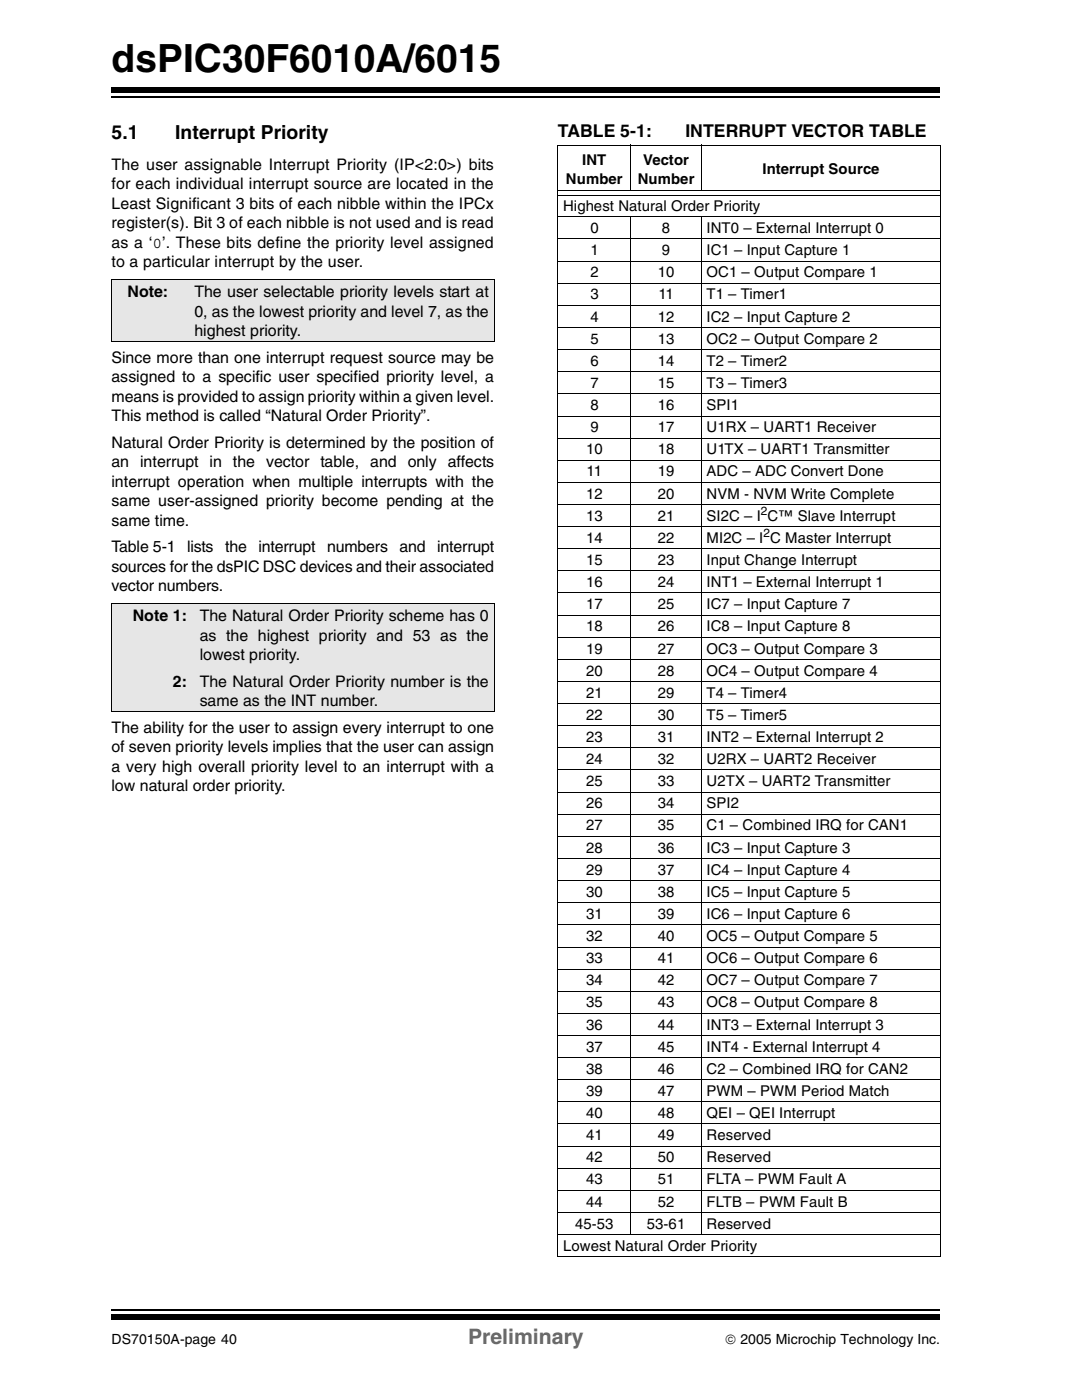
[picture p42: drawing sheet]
<svg xmlns="http://www.w3.org/2000/svg" width="216mm" height="279mm" viewBox="0 0 216 279" stroke-linecap="round" stroke-linejoin="round" font-family="sans-serif">
<defs><g id="words">
<text font-size="7.7" x="22.2" y="14.4">dsPIC30F6010A/6015</text>
<text font-size="4.2" fill="#656565" x="93.3" y="267.8">Preliminary</text>
<g font-size="3.9">
<text x="22.2" y="27.6">5.1</text>
<text x="34.9" y="27.6">Interrupt Priority</text>
</g>
<g font-size="3.5">
<text x="111.1" y="27.4">TABLE 5-1:</text>
<text x="136.5" y="27.4">INTERRUPT VECTOR TABLE</text>
</g>
<g font-size="3.2">
<text x="22.2" y="33.9">The user assignable Interrupt Priority (IP&lt;2:0&gt;) bits</text>
<text x="22.2" y="37.8">for each individual interrupt source are located in the</text>
<text x="22.2" y="41.7">Least Significant 3 bits of each nibble within the IPCx</text>
<text x="22.2" y="45.5">register(s). Bit 3 of each nibble is not used and is read</text>
<text x="22.2" y="53.3">to a particular interrupt by the user.</text>
<text x="22.2" y="49.4">as a ‘0’. These bits define the priority level assigned</text>
<text x="25.4" y="59.3">Note:</text>
<text x="38.7" y="59.3">The user selectable priority levels start at</text>
<text x="38.7" y="63.2">0, as the lowest priority and level 7, as the</text>
<text x="38.7" y="67.1">highest priority.</text>
<text x="22.2" y="72.3">Since more than one interrupt request source may be</text>
<text x="22.2" y="76.2">assigned to a specific user specified priority level, a</text>
<text x="22.2" y="80.1">means is provided to assign priority within a given level.</text>
<text x="22.2" y="84">This method is called “Natural Order Priority”.</text>
<text x="22.2" y="89.3">Natural Order Priority is determined by the position of</text>
<text x="22.2" y="93.1">an interrupt in the vector table, and only affects</text>
<text x="22.2" y="97">interrupt operation when multiple interrupts with the</text>
<text x="22.2" y="100.9">same user-assigned priority become pending at the</text>
<text x="22.2" y="104.8">same time.</text>
<text x="22.2" y="110.1">Table 5-1</text>
<text x="22.2" y="114">sources for the dsPIC DSC devices and their associated</text>
<text x="37.3" y="110.1">lists</text>
<text x="44.9" y="110.1">the</text>
<text x="51.5" y="110.1">interrupt</text>
<text x="65.2" y="110.1">numbers</text>
<text x="79.6" y="110.1">and</text>
<text x="87.1" y="110.1">interrupt</text>
<text x="22.2" y="117.9">vector numbers.</text>
<text x="26.5" y="123.8">Note 1:</text>
<text x="39.8" y="123.8">The Natural Order Priority scheme has 0</text>
<text x="39.8" y="127.7">as the highest priority and 53 as the</text>
<text x="39.8" y="131.6">lowest priority.</text>
<text x="34.5" y="136.9">2:</text>
<text x="39.8" y="136.9">The Natural Order Priority number is the</text>
<text x="39.8" y="140.8">same as the INT number.</text>
<text x="22.2" y="146.1">The ability for the user to assign every interrupt to one</text>
<text x="22.2" y="149.9">of seven priority levels implies that the user can assign</text>
<text x="22.2" y="153.8">a very high overall priority level to an interrupt with a</text>
<text x="22.2" y="157.7">low natural order priority.</text>
</g>
<g font-size="3">
<text x="116" y="32.9">INT</text>
<text x="128.1" y="32.9">Vector</text>
<text x="151.9" y="34.7">Interrupt Source</text>
<text x="112.7" y="36.6">Number</text>
<text x="127" y="36.6">Number</text>
<text x="112.2" y="42">Highest Natural Order Priority</text>
<text x="117.6" y="46.4">0</text>
<text x="131.9" y="46.4">8</text>
<text x="140.8" y="46.4">INT0 – External Interrupt 0</text>
<text x="117.6" y="50.9">1</text>
<text x="131.9" y="50.9">9</text>
<text x="140.8" y="50.9">IC1 – Input Capture 1</text>
<text x="117.6" y="55.3">2</text>
<text x="117.6" y="59.7">3</text>
<text x="131" y="55.3">10</text>
<text x="131.1" y="59.7">11</text>
<text x="140.8" y="59.7">T1 – Timer1</text>
<text x="140.8" y="55.3">OC1 – Output Compare 1</text>
<text x="117.6" y="64.1">4</text>
<text x="131" y="64.1">12</text>
<text x="140.8" y="64.1">IC2 – Input Capture 2</text>
<text x="117.6" y="68.5">5</text>
<text x="131" y="68.5">13</text>
<text x="140.8" y="68.5">OC2 – Output Compare 2</text>
<text x="117.6" y="72.9">6</text>
<text x="117.6" y="77.3">7</text>
<text x="131" y="72.9">14</text>
<text x="131" y="77.3">15</text>
<text x="140.8" y="72.9">T2 – Timer2</text>
<text x="140.8" y="77.3">T3 – Timer3</text>
<text x="117.6" y="81.7">8</text>
<text x="131" y="81.7">16</text>
<text x="140.8" y="81.7">SPI1</text>
<text x="117.6" y="86.1">9</text>
<text x="131" y="86.1">17</text>
<text x="140.8" y="86.1">U1RX – UART1 Receiver</text>
<text x="116.8" y="90.6">10</text>
<text x="116.8" y="95">11</text>
<text x="131" y="90.6">18</text>
<text x="131" y="95">19</text>
<text x="140.8" y="90.6">U1TX – UART1 Transmitter</text>
<text x="140.8" y="95">ADC – ADC Convert Done</text>
<text x="116.8" y="99.4">12</text>
<text x="131" y="99.4">20</text>
<text x="140.8" y="99.4">NVM - NVM Write Complete</text>
<text x="116.8" y="103.8">13</text>
<text x="131" y="103.8">21</text>
<text x="140.8" y="103.8">SI2C – I C™ Slave Interrupt</text>
<text x="116.8" y="108.2">14</text>
<text x="116.8" y="112.6">15</text>
<text x="131" y="108.2">22</text>
<text x="131" y="112.6">23</text>
<text x="140.8" y="108.2">MI2C – I C Master Interrupt</text>
<text x="140.8" y="112.6">Input Change Interrupt</text>
<text x="116.8" y="117">16</text>
<text x="131" y="117">24</text>
<text x="140.8" y="117">INT1 – External Interrupt 1</text>
<text x="116.8" y="121.4">17</text>
<text x="116.8" y="125.9">18</text>
<text x="131" y="121.4">25</text>
<text x="131" y="125.9">26</text>
<text x="140.8" y="121.4">IC7 – Input Capture 7</text>
<text x="140.8" y="125.9">IC8 – Input Capture 8</text>
<text x="116.8" y="130.3">19</text>
<text x="131" y="130.3">27</text>
<text x="140.8" y="130.3">OC3 – Output Compare 3</text>
<text x="116.8" y="134.7">20</text>
<text x="131" y="134.7">28</text>
<text x="140.8" y="134.7">OC4 – Output Compare 4</text>
<text x="116.8" y="139.1">21</text>
<text x="116.8" y="143.5">22</text>
<text x="131" y="139.1">29</text>
<text x="131" y="143.5">30</text>
<text x="140.8" y="139.1">T4 – Timer4</text>
<text x="140.8" y="143.5">T5 – Timer5</text>
<text x="116.8" y="147.9">23</text>
<text x="131" y="147.9">31</text>
<text x="140.8" y="147.9">INT2 – External Interrupt 2</text>
<text x="116.8" y="152.3">24</text>
<text x="131" y="152.3">32</text>
<text x="140.8" y="152.3">U2RX – UART2 Receiver</text>
<text x="116.8" y="156.7">25</text>
<text x="116.8" y="161.1">26</text>
<text x="131" y="156.7">33</text>
<text x="131" y="161.1">34</text>
<text x="140.8" y="156.7">U2TX – UART2 Transmitter</text>
<text x="140.8" y="161.1">SPI2</text>
<text x="116.8" y="165.5">27</text>
<text x="131" y="165.5">35</text>
<text x="140.8" y="165.5">C1 – Combined IRQ for CAN1</text>
<text x="116.8" y="169.9">28</text>
<text x="131" y="169.9">36</text>
<text x="140.8" y="169.9">IC3 – Input Capture 3</text>
<text x="116.8" y="174.3">29</text>
<text x="116.8" y="178.8">30</text>
<text x="131" y="174.3">37</text>
<text x="131" y="178.8">38</text>
<text x="140.8" y="174.3">IC4 – Input Capture 4</text>
<text x="140.8" y="178.8">IC5 – Input Capture 5</text>
<text x="116.8" y="183.2">31</text>
<text x="131" y="183.2">39</text>
<text x="140.8" y="183.2">IC6 – Input Capture 6</text>
<text x="116.8" y="187.6">32</text>
<text x="116.8" y="192">33</text>
<text x="131" y="187.6">40</text>
<text x="131" y="192">41</text>
<text x="140.8" y="187.6">OC5 – Output Compare 5</text>
<text x="140.8" y="192">OC6 – Output Compare 6</text>
<text x="116.8" y="196.4">34</text>
<text x="131" y="196.4">42</text>
<text x="140.8" y="196.4">OC7 – Output Compare 7</text>
<text x="116.8" y="200.8">35</text>
<text x="131" y="200.8">43</text>
<text x="140.8" y="200.8">OC8 – Output Compare 8</text>
<text x="116.8" y="205.2">36</text>
<text x="116.8" y="209.6">37</text>
<text x="131" y="209.6">45</text>
<text x="131" y="205.2">44</text>
<text x="140.8" y="209.6">INT4 - External Interrupt 4</text>
<text x="140.8" y="205.2">INT3 – External Interrupt 3</text>
<text x="116.8" y="214">38</text>
<text x="131" y="214">46</text>
<text x="140.8" y="214">C2 – Combined IRQ for CAN2</text>
<text x="116.8" y="218.4">39</text>
<text x="131" y="218.4">47</text>
<text x="140.8" y="218.4">PWM – PWM Period Match</text>
<text x="116.8" y="222.8">40</text>
<text x="116.8" y="227.2">41</text>
<text x="131" y="222.8">48</text>
<text x="131" y="227.2">49</text>
<text x="140.8" y="227.2">Reserved</text>
<text x="140.8" y="222.8">QEI – QEI Interrupt</text>
<text x="116.8" y="231.7">42</text>
<text x="131" y="231.7">50</text>
<text x="140.8" y="231.7">Reserved</text>
<text x="116.8" y="236.1">43</text>
<text x="131" y="236.1">51</text>
<text x="140.8" y="236.1">FLTA – PWM Fault A</text>
<text x="114.6" y="244.9">45-53</text>
<text x="116.8" y="240.5">44</text>
<text x="128.9" y="244.9">53-61</text>
<text x="131" y="240.5">52</text>
<text x="140.8" y="244.9">Reserved</text>
<text x="140.8" y="240.5">FLTB – PWM Fault B</text>
<text x="112.2" y="249.3">Lowest Natural Order Priority</text>
</g>
<g font-size="2.8">
<text x="22.2" y="267.8">DS70150A-page 40</text>
<text x="144.5" y="267.8">© 2005 Microchip Technology Inc.</text>
</g>
<g font-size="2.4">
<text x="151.6" y="102.6">2</text>
<text x="152.1" y="107">2</text>
</g>
</g></defs>
<path d="M22.2 19.3h165.1" fill="none" stroke="#000" stroke-width=".34"/>
<path d="M22.2 17.4h165.1v1h-165.1z" fill="#000"/>
<path d="M22.2 260h165.1v5.9h-165.1z" fill="#fff"/>
<path d="M22.2 261h165.1" fill="none" stroke="#000" stroke-width=".34"/>
<path d="M22.2 262h165.1v1.1h-165.1z" fill="#000"/>
<g fill="#e6e6e6">
<path d="M22.2 55.8h76.2v12.3h-76.2z"/>
<path d="M22.2 120.3h76.2v21.5h-76.2z"/>
</g>
<g fill="none" stroke="#000" stroke-width=".2">
<path d="M111 29h76.5M111.1 29v221.4M111.2 38h76.2M111.2 38.9h76.2M125.7 28.8v9.1M139.7 28.8v9.1M187.5 29v221.4M22.1 55.8h76.4M22.2 55.8v12.2M98.4 55.8v12.2M111 43.2h76.5M111 47.6h76.5"/>
<path d="M111 52h76.5M111 56.5h76.5M125.7 43.1v203.1M139.7 43.1v203.1M22.1 68.1h76.4M111 60.9h76.5M111 65.3h76.5M111 69.7h76.5M111 74.1h76.5M111 78.5h76.5M111 82.9h76.5M111 87.3h76.5"/>
<path d="M111 91.7h76.5M111 96.1h76.5M111 100.5h76.5M111 104.9h76.5M111 109.4h76.5M111 113.8h76.5M111 118.2h76.5M22.1 120.3h76.4M22.2 120.4v21.3M98.4 120.4v21.3M111 122.6h76.5M111 127h76.5"/>
<path d="M111 131.4h76.5M111 135.8h76.5M22.1 141.8h76.4M111 140.3h76.5M111 144.7h76.5M111 149.1h76.5M111 153.5h76.5M111 157.9h76.5M111 162.3h76.5M111 166.7h76.5M111 171.1h76.5M111 175.5h76.5"/>
<path d="M111 179.9h76.5M111 184.4h76.5M111 188.8h76.5M111 193.2h76.5M111 197.6h76.5M111 202h76.5M111 206.4h76.5M111 210.8h76.5M111 215.2h76.5M111 219.6h76.5M111 224h76.5M111 228.4h76.5"/>
<path d="M111 232.8h76.5M111 237.3h76.5M111 241.7h76.5M111 246.1h76.5M111 250.5h76.5"/>
</g>
<use href="#words"/>
</svg>
